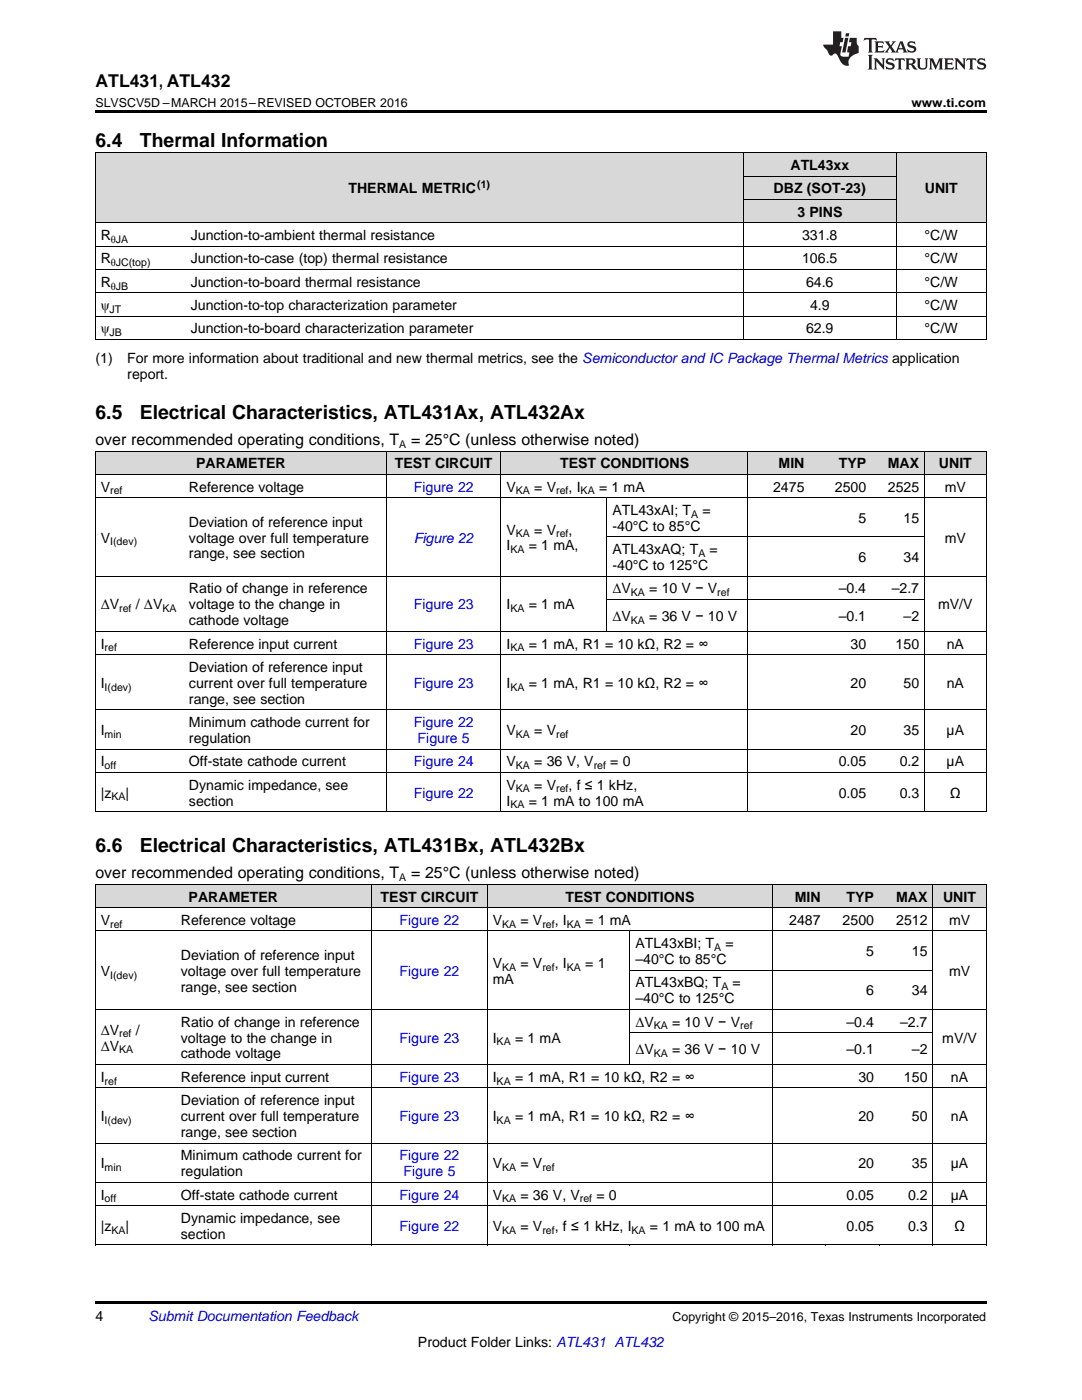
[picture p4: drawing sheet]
<svg xmlns="http://www.w3.org/2000/svg" width="216mm" height="279mm" viewBox="0 0 216 279" stroke-linecap="round" stroke-linejoin="round" font-family="sans-serif">
<defs><g id="words">
<g font-size="3.9">
<text x="19" y="29.3">6.4</text>
<text x="27.9" y="29.3">Thermal Information</text>
<text x="19" y="83.6">6.5</text>
<text x="27.9" y="83.6">Electrical Characteristics, ATL431Ax, ATL432Ax</text>
<text x="19" y="170.1">6.6</text>
<text x="27.9" y="170.1">Electrical Characteristics, ATL431Bx, ATL432Bx</text>
</g>
<text font-size="3.5" x="19" y="17.3">ATL431, ATL432</text>
<g font-size="3.2">
<text x="19" y="88.8">over recommended operating conditions, T</text>
<text x="82" y="88.8">= 25°C (unless otherwise noted)</text>
<text x="19" y="175.3">over recommended operating conditions, T</text>
<text x="82" y="175.3">= 25°C (unless otherwise noted)</text>
</g>
<g font-size="2.8">
<text x="157.7" y="33.9">ATL43xx</text>
<text x="69.5" y="38.6">THERMAL METRIC</text>
<text x="154.4" y="38.6">DBZ (SOT-23)</text>
<text x="184.5" y="38.6">UNIT</text>
<text x="20.1" y="47.9">R</text>
<text x="38.1" y="47.9">Junction-to-ambient thermal resistance</text>
<text x="159.1" y="43.3">3 PINS</text>
<text x="160.1" y="47.9">331.8</text>
<text x="184.5" y="47.9">°C/W</text>
<text x="20.1" y="52.6">R</text>
<text x="38.1" y="52.6">Junction-to-case (top) thermal resistance</text>
<text x="160.1" y="52.6">106.5</text>
<text x="184.5" y="52.6">°C/W</text>
<text x="20.1" y="57.2">R</text>
<text x="38.1" y="57.2">Junction-to-board thermal resistance</text>
<text x="160.8" y="57.2">64.6</text>
<text x="184.5" y="57.2">°C/W</text>
<text x="20.1" y="61.9">ψ</text>
<text x="38.1" y="61.9">Junction-to-top characterization parameter</text>
<text x="161.6" y="61.9">4.9</text>
<text x="184.5" y="61.9">°C/W</text>
<text x="20.1" y="66.5">ψ</text>
<text x="38.1" y="66.5">Junction-to-board characterization parameter</text>
<text x="160.8" y="66.5">62.9</text>
<text x="184.5" y="66.5">°C/W</text>
<text x="19" y="72.4">(1)</text>
<text x="25.4" y="72.4">For more information about traditional and new thermal metrics, see the Semiconductor and IC Package Thermal Metrics application</text>
<text x="25.4" y="75.6">report.</text>
<text x="39.2" y="93.5">PARAMETER</text>
<text x="78.8" y="93.5">TEST CIRCUIT</text>
<text x="111.8" y="93.5">TEST CONDITIONS</text>
<text x="155.4" y="93.5">MIN</text>
<text x="167.4" y="93.5">TYP</text>
<text x="177.2" y="93.5">MAX</text>
<text x="187.4" y="93.5">UNIT</text>
<text x="20.1" y="98.1">V</text>
<text x="37.7" y="98.1">Reference voltage</text>
<text x="101.1" y="98.1">V</text>
<text x="106.6" y="98.1">= V</text>
<text x="113.5" y="98.1">, I</text>
<text x="119.5" y="98.1">= 1 mA</text>
<text x="154.3" y="98.1">2475</text>
<text x="166.6" y="98.1">2500</text>
<text x="177.2" y="98.1">2525</text>
<text x="188.5" y="98.1">mV</text>
<text x="37.7" y="105.1">Deviation of reference input</text>
<text x="101.1" y="106.7">V</text>
<text x="106.6" y="106.7">= V</text>
<text x="113.5" y="106.7">,</text>
<text x="122.2" y="102.8">ATL43xAI; T</text>
<text x="122.2" y="105.9">-40°C to 85°C</text>
<text x="140.2" y="102.8">=</text>
<text x="171.3" y="104.4">5</text>
<text x="180.3" y="104.4">15</text>
<text x="20.1" y="108.3">V</text>
<text x="37.7" y="108.3">voltage over full temperature</text>
<text x="37.7" y="111.4">range, see section</text>
<text x="101.1" y="109.9">I</text>
<text x="105.5" y="109.9">= 1 mA,</text>
<text x="122.2" y="110.6">ATL43xAQ; T</text>
<text x="122.2" y="113.8">-40°C to 125°C</text>
<text x="141.6" y="110.6">=</text>
<text x="171.3" y="112.2">6</text>
<text x="180.3" y="112.2">34</text>
<text x="188.5" y="108.3">mV</text>
<text x="37.7" y="118.4">Ratio of change in reference</text>
<text x="122.2" y="118.4">ΔV</text>
<text x="129.5" y="118.4">= 10 V − V</text>
<text x="167.4" y="118.4">–0.4</text>
<text x="177.9" y="118.4">–2.7</text>
<text x="20.1" y="121.6">ΔV</text>
<text x="27.1" y="121.6">/ ΔV</text>
<text x="37.7" y="121.6">voltage to the change in</text>
<text x="37.7" y="124.8">cathode voltage</text>
<text x="101.1" y="121.6">I</text>
<text x="105.5" y="121.6">= 1 mA</text>
<text x="122.2" y="123.9">ΔV</text>
<text x="129.5" y="123.9">= 36 V − 10 V</text>
<text x="167.4" y="123.9">–0.1</text>
<text x="180.3" y="123.9">–2</text>
<text x="187.2" y="121.6">mV/V</text>
<text x="20.1" y="129.4">I</text>
<text x="37.7" y="129.4">Reference input current</text>
<text x="101.1" y="129.4">I</text>
<text x="105.5" y="129.4">= 1 mA, R1 = 10 kΩ, R2 = ∞</text>
<text x="169.7" y="129.4">30</text>
<text x="178.7" y="129.4">150</text>
<text x="188.9" y="129.4">nA</text>
<text x="20.1" y="137.3">I</text>
<text x="37.7" y="134.1">Deviation of reference input</text>
<text x="37.7" y="137.3">current over full temperature</text>
<text x="101.1" y="137.3">I</text>
<text x="105.5" y="137.3">= 1 mA, R1 = 10 kΩ, R2 = ∞</text>
<text x="169.7" y="137.3">20</text>
<text x="180.3" y="137.3">50</text>
<text x="188.9" y="137.3">nA</text>
<text x="37.7" y="140.4">range, see section</text>
<text x="20.1" y="146.7">I</text>
<text x="37.7" y="145.1">Minimum cathode current for</text>
<text x="37.7" y="148.3">regulation</text>
<text x="101.1" y="146.7">V</text>
<text x="106.6" y="146.7">= V</text>
<text x="169.7" y="146.7">20</text>
<text x="180.3" y="146.7">35</text>
<text x="188.9" y="146.7">µA</text>
<text x="20.1" y="152.9">I</text>
<text x="37.7" y="152.9">Off-state cathode current</text>
<text x="101.1" y="152.9">V</text>
<text x="106.6" y="152.9">= 36 V, V</text>
<text x="121.8" y="152.9">= 0</text>
<text x="167.4" y="152.9">0.05</text>
<text x="179.5" y="152.9">0.2</text>
<text x="188.9" y="152.9">µA</text>
<text x="20.1" y="159.2">|z</text>
<text x="25" y="159.2">|</text>
<text x="37.7" y="157.6">Dynamic impedance, see</text>
<text x="37.7" y="160.8">section</text>
<text x="101.1" y="157.6">V</text>
<text x="101.1" y="160.8">I</text>
<text x="105.5" y="160.8">= 1 mA to 100 mA</text>
<text x="106.6" y="157.6">= V</text>
<text x="113.5" y="157.6">, f ≤ 1 kHz,</text>
<text x="167.4" y="159.2">0.05</text>
<text x="179.5" y="159.2">0.3</text>
<text x="189.5" y="159.2">Ω</text>
<text x="37.6" y="179.9">PARAMETER</text>
<text x="76" y="179.9">TEST CIRCUIT</text>
<text x="112.8" y="179.9">TEST CONDITIONS</text>
<text x="158.6" y="179.9">MIN</text>
<text x="168.9" y="179.9">TYP</text>
<text x="178.8" y="179.9">MAX</text>
<text x="188.2" y="179.9">UNIT</text>
<text x="20.1" y="184.6">V</text>
<text x="36.1" y="184.6">Reference voltage</text>
<text x="98.3" y="184.6">V</text>
<text x="103.9" y="184.6">= V</text>
<text x="110.7" y="184.6">, I</text>
<text x="116.8" y="184.6">= 1 mA</text>
<text x="157.5" y="184.6">2487</text>
<text x="168.1" y="184.6">2500</text>
<text x="178.8" y="184.6">2512</text>
<text x="189.4" y="184.6">mV</text>
<text x="36.1" y="191.6">Deviation of reference input</text>
<text x="126.8" y="189.2">ATL43xBI; T</text>
<text x="144.8" y="189.2">=</text>
<text x="172.8" y="190.8">5</text>
<text x="182" y="190.8">15</text>
<text x="20.1" y="194.7">V</text>
<text x="36.1" y="194.7">voltage over full temperature</text>
<text x="36.1" y="197.9">range, see section</text>
<text x="98.3" y="193.1">V</text>
<text x="98.3" y="196.3">mA</text>
<text x="103.9" y="193.1">= V</text>
<text x="110.7" y="193.1">, I</text>
<text x="116.8" y="193.1">= 1</text>
<text x="126.8" y="192.4">–40°C to 85°C</text>
<text x="126.8" y="197.1">ATL43xBQ; T</text>
<text x="146.2" y="197.1">=</text>
<text x="189.4" y="194.7">mV</text>
<text x="126.8" y="200.2">–40°C to 125°C</text>
<text x="172.8" y="198.6">6</text>
<text x="182" y="198.6">34</text>
<text x="20.1" y="206.5">ΔV</text>
<text x="20.1" y="209.7">ΔV</text>
<text x="27.1" y="206.5">/</text>
<text x="36.1" y="204.9">Ratio of change in reference</text>
<text x="36.1" y="208.1">voltage to the change in</text>
<text x="98.3" y="208.1">I</text>
<text x="102.8" y="208.1">= 1 mA</text>
<text x="126.8" y="204.9">ΔV</text>
<text x="134.1" y="204.9">= 10 V − V</text>
<text x="168.9" y="204.9">–0.4</text>
<text x="179.6" y="204.9">–2.7</text>
<text x="188" y="208.1">mV/V</text>
<text x="20.1" y="215.9">I</text>
<text x="36.1" y="211.2">cathode voltage</text>
<text x="36.1" y="215.9">Reference input current</text>
<text x="98.3" y="215.9">I</text>
<text x="102.8" y="215.9">= 1 mA, R1 = 10 kΩ, R2 = ∞</text>
<text x="126.8" y="210.4">ΔV</text>
<text x="134.1" y="210.4">= 36 V − 10 V</text>
<text x="168.9" y="210.4">–0.1</text>
<text x="171.3" y="215.9">30</text>
<text x="180.4" y="215.9">150</text>
<text x="182" y="210.4">–2</text>
<text x="189.8" y="215.9">nA</text>
<text x="36.1" y="220.6">Deviation of reference input</text>
<text x="20.1" y="223.7">I</text>
<text x="36.1" y="223.7">current over full temperature</text>
<text x="36.1" y="226.9">range, see section</text>
<text x="98.3" y="223.7">I</text>
<text x="102.8" y="223.7">= 1 mA, R1 = 10 kΩ, R2 = ∞</text>
<text x="171.3" y="223.7">20</text>
<text x="182" y="223.7">50</text>
<text x="189.8" y="223.7">nA</text>
<text x="20.1" y="233.2">I</text>
<text x="36.1" y="231.6">Minimum cathode current for</text>
<text x="98.3" y="233.2">V</text>
<text x="103.9" y="233.2">= V</text>
<text x="171.3" y="233.2">20</text>
<text x="182" y="233.2">35</text>
<text x="189.7" y="233.2">µA</text>
<text x="20.1" y="239.4">I</text>
<text x="36.1" y="234.7">regulation</text>
<text x="36.1" y="239.4">Off-state cathode current</text>
<text x="98.3" y="239.4">V</text>
<text x="103.9" y="239.4">= 36 V, V</text>
<text x="119" y="239.4">= 0</text>
<text x="168.9" y="239.4">0.05</text>
<text x="181.2" y="239.4">0.2</text>
<text x="189.7" y="239.4">µA</text>
<text x="20.1" y="245.6">|z</text>
<text x="25" y="245.6">|</text>
<text x="36.1" y="244.1">Dynamic impedance, see</text>
<text x="98.3" y="245.6">V</text>
<text x="103.9" y="245.6">= V</text>
<text x="110.7" y="245.6">, f ≤ 1 kHz, I</text>
<text x="129.7" y="245.6">= 1 mA to 100 mA</text>
<text x="168.9" y="245.6">0.05</text>
<text x="181.2" y="245.6">0.3</text>
<text x="190.4" y="245.6">Ω</text>
<text x="36.1" y="247.2">section</text>
<text x="19" y="263.6">4</text>
<text x="83.4" y="268.9">Product Folder Links: ATL431 ATL432</text>
</g>
<g font-size="2.8" fill="#00f">
<text x="82.5" y="98.1">Figure 22</text>
<text x="82.5" y="108.3">Figure 22</text>
<text x="82.5" y="121.6">Figure 23</text>
<text x="82.5" y="129.4">Figure 23</text>
<text x="82.5" y="137.3">Figure 23</text>
<text x="82.5" y="145.1">Figure 22</text>
<text x="83.3" y="148.3">Figure 5</text>
<text x="82.5" y="152.9">Figure 24</text>
<text x="82.5" y="159.2">Figure 22</text>
<text x="79.7" y="184.6">Figure 22</text>
<text x="79.7" y="194.7">Figure 22</text>
<text x="79.7" y="208.1">Figure 23</text>
<text x="79.7" y="215.9">Figure 23</text>
<text x="79.7" y="223.7">Figure 23</text>
<text x="79.7" y="231.6">Figure 22</text>
<text x="79.7" y="239.4">Figure 24</text>
<text x="80.5" y="234.7">Figure 5</text>
<text x="79.7" y="245.6">Figure 22</text>
</g>
<text font-size="2.8" fill="#0000c8" x="29.6" y="263.6">Submit Documentation Feedback</text>
<g font-size="2.5">
<text x="19" y="21.4">SLVSCV5D –MARCH 2015–REVISED OCTOBER 2016</text>
<text x="181.9" y="21.4">www.ti.com</text>
<text x="134.2" y="263.6">Copyright © 2015–2016, Texas Instruments Incorporated</text>
</g>
<g font-size="2.1">
<text x="95.2" y="37.5">(1)</text>
<text x="22.1" y="48.5">θJA</text>
<text x="22.1" y="53.1">θJC(top)</text>
<text x="22.1" y="57.8">θJB</text>
<text x="21.9" y="62.4">JT</text>
<text x="21.9" y="67.1">JB</text>
<text x="79.7" y="89.4">A</text>
<text x="22" y="98.7">ref</text>
<text x="102.9" y="98.7">KA</text>
<text x="111" y="98.7">ref</text>
<text x="115.9" y="98.7">KA</text>
<text x="102.9" y="107.2">KA</text>
<text x="111" y="107.2">ref</text>
<text x="137.9" y="103.3">A</text>
<text x="22" y="108.8">I(dev)</text>
<text x="101.8" y="110.4">KA</text>
<text x="139.3" y="111.2">A</text>
<text x="125.9" y="119">KA</text>
<text x="143.1" y="119">ref</text>
<text x="23.8" y="122.2">ref</text>
<text x="32.4" y="122.2">KA</text>
<text x="101.8" y="122.2">KA</text>
<text x="125.9" y="124.5">KA</text>
<text x="20.9" y="130">ref</text>
<text x="101.8" y="130">KA</text>
<text x="20.9" y="137.8">I(dev)</text>
<text x="101.8" y="137.8">KA</text>
<text x="20.9" y="147.2">min</text>
<text x="102.9" y="147.2">KA</text>
<text x="111" y="147.2">ref</text>
<text x="20.9" y="153.5">off</text>
<text x="102.9" y="153.5">KA</text>
<text x="118.5" y="153.5">ref</text>
<text x="22.2" y="159.7">KA</text>
<text x="101.8" y="161.3">KA</text>
<text x="102.9" y="158.2">KA</text>
<text x="111" y="158.2">ref</text>
<text x="79.7" y="175.9">A</text>
<text x="22" y="185.1">ref</text>
<text x="100.2" y="185.1">KA</text>
<text x="108.2" y="185.1">ref</text>
<text x="113.1" y="185.1">KA</text>
<text x="142.5" y="189.8">A</text>
<text x="22" y="195.3">I(dev)</text>
<text x="100.2" y="193.7">KA</text>
<text x="108.2" y="193.7">ref</text>
<text x="113.1" y="193.7">KA</text>
<text x="143.9" y="197.6">A</text>
<text x="23.8" y="207">ref</text>
<text x="99.1" y="208.6">KA</text>
<text x="130.5" y="205.5">KA</text>
<text x="147.7" y="205.5">ref</text>
<text x="23.8" y="210.2">KA</text>
<text x="130.5" y="211">KA</text>
<text x="20.9" y="216.5">ref</text>
<text x="99.1" y="216.5">KA</text>
<text x="20.9" y="224.3">I(dev)</text>
<text x="99.1" y="224.3">KA</text>
<text x="20.9" y="233.7">min</text>
<text x="100.2" y="233.7">KA</text>
<text x="108.2" y="233.7">ref</text>
<text x="20.9" y="240">off</text>
<text x="100.2" y="240">KA</text>
<text x="115.7" y="240">ref</text>
<text x="22.2" y="246.2">KA</text>
<text x="100.2" y="246.2">KA</text>
<text x="108.2" y="246.2">ref</text>
<text x="126" y="246.2">KA</text>
</g>
</g></defs>
<g fill="#d8d8d8">
<path d="M19 176.5h16v4.7h-16z"/>
<path d="M35 176.5h39.2v4.7h-39.2z"/>
<path d="M74.2 176.5h23.1v4.7h-23.1z"/>
<path d="M97.3 176.5h28.4v4.7h-28.4z"/>
<path d="M125.7 176.5h28.5v4.7h-28.5z"/>
<path d="M154.2 176.5h10.6v4.7h-10.6z"/>
<path d="M164.8 176.5h10.7v4.7h-10.7z"/>
<path d="M175.5 176.5h10.7v4.7h-10.7z"/>
<path d="M186.2 176.5h10.6v4.7h-10.6z"/>
<path d="M19 90.1h17.7v4.6h-17.7z"/>
<path d="M36.7 90.1h40.4v4.6h-40.4z"/>
<path d="M77.1 90.1h22.9v4.6h-22.9z"/>
<path d="M100 90.1h21.1v4.6h-21.1z"/>
<path d="M121.1 90.1h28.2v4.6h-28.2z"/>
<path d="M149.3 90.1h12.3v4.6h-12.3z"/>
<path d="M161.6 90.1h12.4v4.6h-12.4z"/>
<path d="M174 90.1h10.5v4.6h-10.5z"/>
<path d="M184.5 90.1h12.3v4.6h-12.3z"/>
<path d="M19 30.6h18v13.9h-18z"/>
<path d="M37 30.6h111.3v13.9h-111.3z"/>
<path d="M178.9 30.6h17.9v13.9h-17.9z"/>
<path d="M148.3 39.9h30.6v4.6h-30.6z"/>
<path d="M148.3 35.2h30.6v4.7h-30.6z"/>
<path d="M148.3 30.6h30.6v4.6h-30.6z"/>
</g>
<g fill="#000">
<path d="M19 22h177.8v.5h-177.8zM19 67.8h.2zM148.2 67.8h.1zM178.8 67.8h.1zM196.7 67.8h.1zM19 162h.2zM77 162h.1zM99.9 162h.1zM121 162h.1zM149.2 162h.1zM161.5 162h.1zM173.8 162h.2z"/>
<path d="M184.4 162h.1zM196.7 162h.1zM19 248.5h.2zM74 248.5h.2zM97.2 248.5h.1zM125.6 248.5h.1zM154.1 248.5h.1zM164.7 248.5h.1zM175.4 248.5h.1zM186.1 248.5h.1zM196.7 248.5h.1zM19 259.7h177.8v.5h-177.8z"/>
</g>
<g fill="none" stroke="#000" stroke-width=".2">
<path d="M19 30.5h177.8M19.1 30.5v37.3M148.3 30.5v37.3M148.3 39.8h30.6M148.3 35.2h30.6M178.8 30.5v37.3M196.8 30.5v37.3M19 58.4h177.8M19 53.8h177.8M19 49.1h177.8M19 44.5h177.8M19 67.8h177.8"/>
<path d="M19 63.1h177.8M19 99.3h177.8M19 94.7h177.8M19 90h177.8M19.1 90v72M77.1 90v72M100 90v72M121.1 99.3v26.7M149.2 90v72M184.4 90v72M196.8 90v72M19 115h177.8"/>
<path d="M121.1 119.6h63.4M121.1 107.2h63.4M19 130.7h177.8M19 126h177.8M19 154.1h177.8M19 149.5h177.8M19 141.7h177.8M19 176.5h177.8v72M19 162h177.8M19.1 176.5v72M74.1 176.5v72M97.2 176.5v72"/>
<path d="M154.1 176.5v72M186.1 176.5v72M19 185.8h177.8M19 181.1h177.8M125.7 185.8v26.7M125.7 193.6h60.5M19 217.1h177.8M19 212.5h177.8M19 201.5h177.8M125.7 206.1h60.5M19 236h177.8M19 228.1h177.8"/>
<path d="M19 248.4h177.8M19 240.6h177.8"/>
</g>
<g fill="#231f20">
<path d="M172.5 7.6l-.1 .5 .4-.2h.6v.1v2.1l-.2 .4h.9l-.2-.4v-2.1l.1-.1h.5l.5 .2-.2-.5zM174.5 8.3l.2 .3v1.5l-.2 .4h1.8l.2-.6a1.04 1.04 0 0 1-1.3 .2v-.7h.6l.3 .2v-.6l-.3 .2h-.6v-.6l.8-.1 .4 .3-.2-.5zM176.5 8.3l.9 1.1-.9 1.1h.8l-.2-.2 .4-.7 .5 .7-.2 .2h1.5l-.2-.2 .2-.4h.9l.1 .4-.2 .2h1l-.3-.3-.7-1.9h-.5l-.9 2-.8-1 .9-1h-.8l.1 .3-.4 .5-.3-.6 .1-.2zM179.7 8.6l.4 1h-.7zM181.3 8.4a.63 .63 0 0 0-.2 .7 .63 .63 0 0 0 .6 .4l.6 .2 .1 .2a.75 .75 0 0 1-.7 .4 .75 .75 0 0 1-.6-.5l.1 .7 .1-.1a1.11 1.11 0 0 0 1.5-.6 1.13 1.13 0 0 0-1.2-.8l-.1-.4a1.04 1.04 0 0 1 1.2 .2l-.2-.5-.2 .1-.4-.2zM173.2 10.9l.2 .4v2.2l-.2 .4h1l-.3-.4v-2.2l.3-.4zM174.3 11.6l.3 .4v1.5l-.3 .4h.8l-.2-.4v-1.3l1.5 1.7v-1.9l.2-.4h-.7l.2 .4v.9l-1.1-1.3zM177 11.8a.62 .62 0 0 0-.2 .7 .62 .62 0 0 0 .6 .4l.6 .1 .1 .3a.76 .76 0 0 1-.7 .3 .76 .76 0 0 1-.7-.4l.2 .7 .1-.1a1.11 1.11 0 0 0 1.5-.6 1.13 1.13 0 0 0-1.2-.8l-.1-.4a1.04 1.04 0 0 1 1.2 .2l-.2-.6-.2 .1-.5-.1zM178.7 11.6l-.2 .6a.61 .61 0 0 1 .8-.3v1.6l-.2 .4h.9l-.2-.4v-1.6a.63 .63 0 0 1 .7 .3l-.1-.6zM180.6 11.6l.3 .4v1.5l-.3 .4h1l-.2-.2-.1-.8 .6 .2a.76 .76 0 0 0 1.2 .7l-1-1a.58 .58 0 0 0 .6-.5 .58 .58 0 0 0-.5-.6zM181.4 11.9h.1a.45 .45 0 0 1 .5 .1 .45 .45 0 0 1 .1 .5l-.8 .2zM182.9 11.6l.2 .2a2.17 2.17 0 0 0 .3 1.9 .99 .99 0 0 0 1.6-.6v-1.1l.2-.4h-.7l.2 .2a1.92 1.92 0 0 1-.2 1.8 .6 .6 0 0 1-.9-.5v-1.1l.2-.4zM185.4 11.6l.2 .4v1.5l-.2 .4h.7l-.2-.4v-1.4l.8 1.8 .8-1.8v1.4l-.2 .4h.9l-.2-.4v-1.5l.2-.4h-.8l-.6 1.5-.6-1.5zM188.4 11.6l.2 .4v1.5l-.2 .4h1.8l.1-.6a1.04 1.04 0 0 1-1.2 .1v-.6h.5l.4 .2v-.6l-.4 .2h-.5v-.7h.8l.3 .3-.1-.6zM190.5 11.6l.2 .4v1.5l-.2 .4h.7l-.2-.4v-1.3l1.5 1.7v-1.9l.2-.4h-.7l.2 .4v.9l-1.1-1.3zM192.9 11.6l-.1 .6a.61 .61 0 0 1 .7-.3l.1 1.6-.3 .4h1l-.3-.4 .1-1.6a.63 .63 0 0 1 .7 .3l-.1-.6zM195.2 11.8a.62 .62 0 0 0-.2 .7 .62 .62 0 0 0 .6 .4l.6 .1 .1 .3a.76 .76 0 0 1-.7 .3 .76 .76 0 0 1-.6-.4l.1 .7 .1-.1a1.11 1.11 0 0 0 1.6-.6 1.13 1.13 0 0 0-1.3-.8l-.1-.4a1.04 1.04 0 0 1 1.2 .2l-.1-.6-.2 .1-.5-.1z"/>
<path d="M166.2 6.3v2.6h-1.9v.4l.8 .9a.91 .91 0 0 0 1 .8 .56 .56 0 0 1 .5-.3 .56 .56 0 0 1 .5 .3l.4 .8a1.53 1.53 0 0 0 1.9 1.2 1.54 1.54 0 0 1 1-2.1l.9-.3v-1.4a1.52 1.52 0 0 1-.4-1.6h-1.3l-.2 .8h.5l-.2 .8h-.5l-.1 1v.2l.4 .1-.2 .8a1.93 1.93 0 0 1-1.6-.3l.3-1.8h-.5l.2-.8h.4l.2-.8h-.4v-1.3zM168.6 7.6l-.6 2.9h.7l.6-2.9zM168.8 6.6l-.1 .7h.6l.2-.7z"/>
</g>
<use href="#words"/>
</svg>
